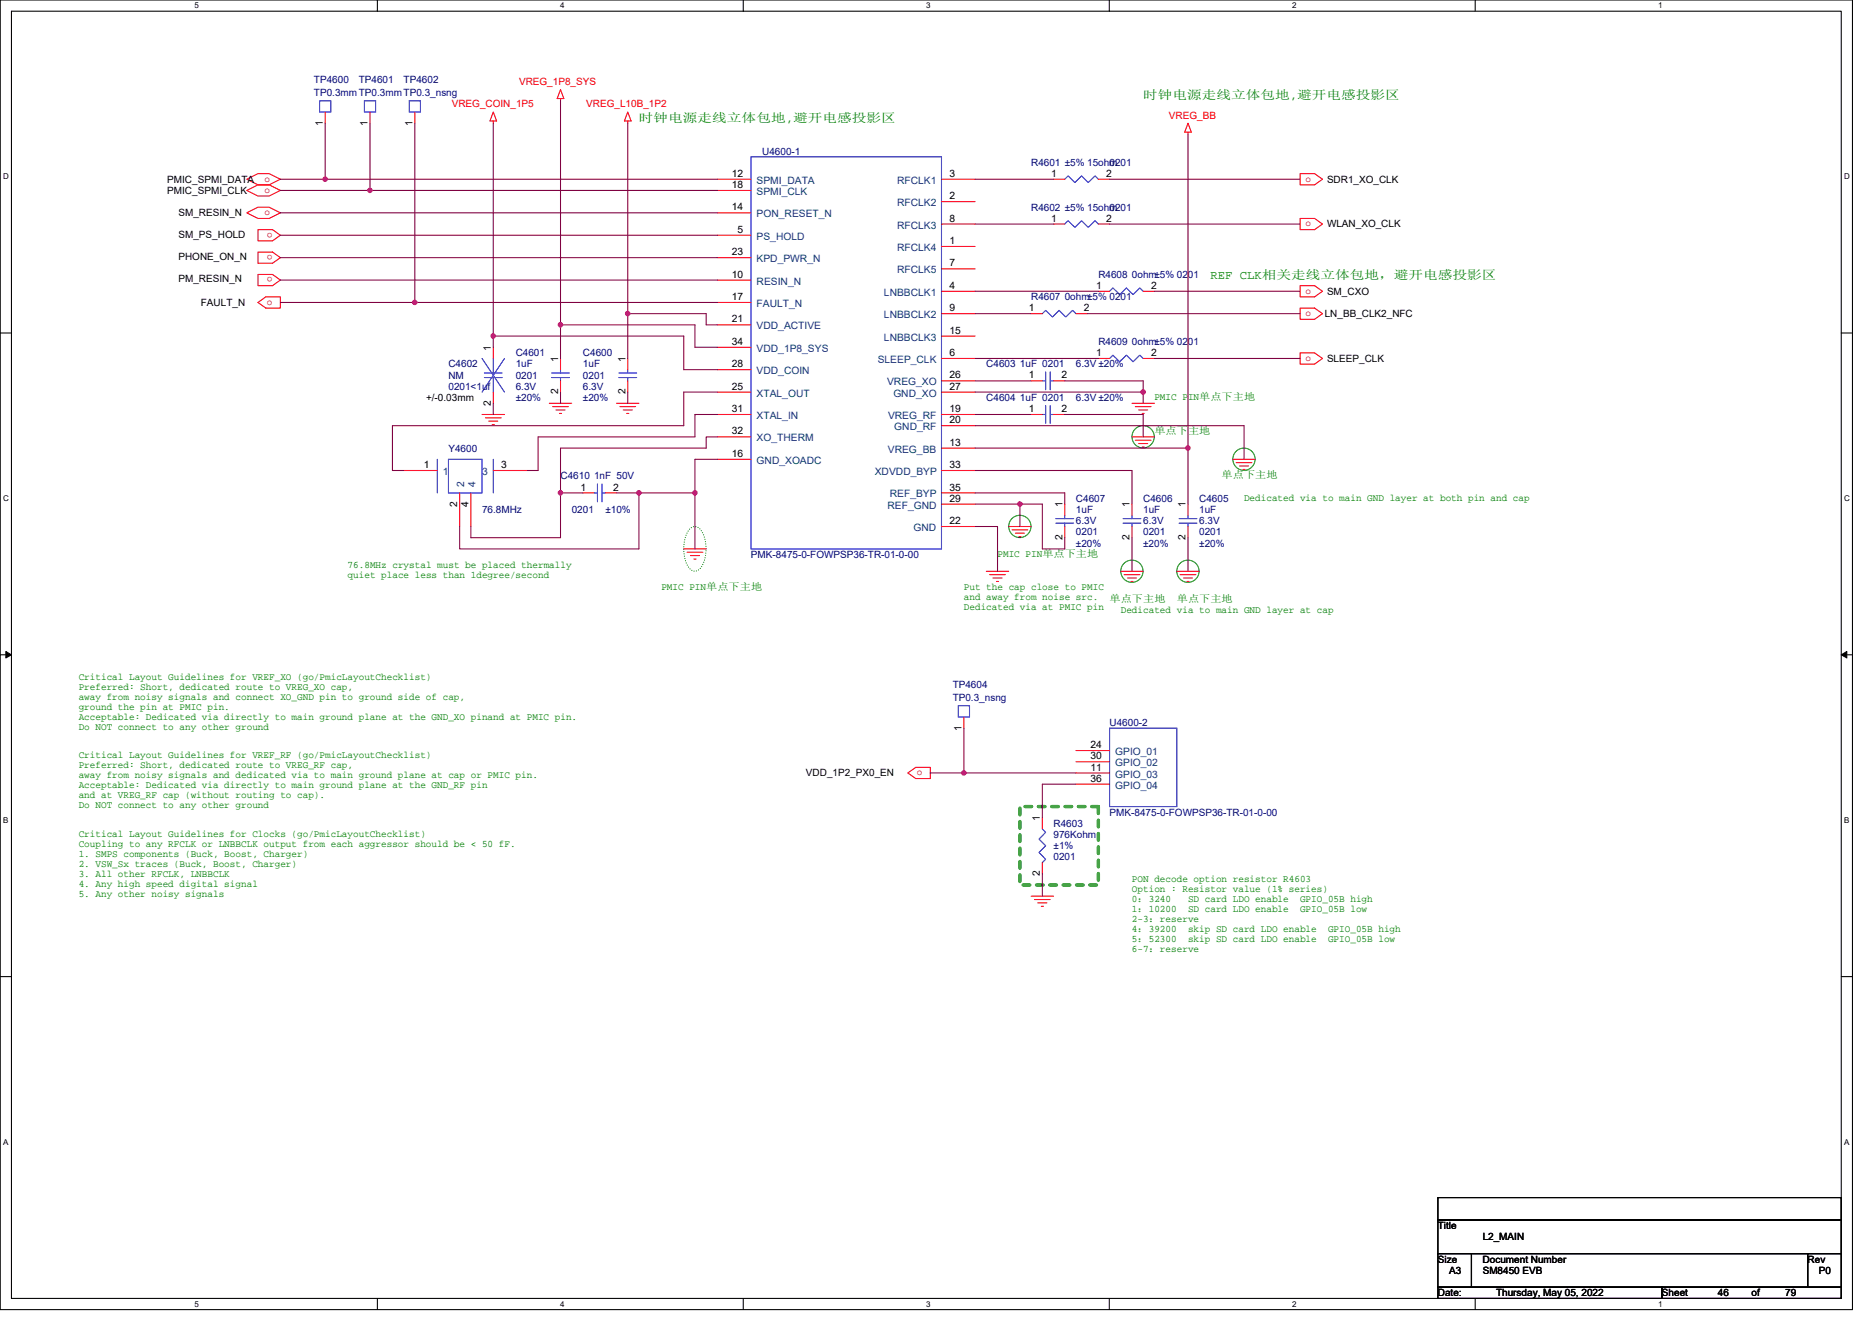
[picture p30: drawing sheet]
<svg xmlns="http://www.w3.org/2000/svg" width="297mm" height="210mm" viewBox="0 0 297 210" stroke-linecap="round" stroke-linejoin="round" font-family="sans-serif">
<defs><g id="words">
<g font-size="1.9" fill="#008000">
<text x="181.4" y="15.8">时钟电源走线立体包地,避开电感投影区</text>
<text x="101.4" y="19.3">时钟电源走线立体包地,避开电感投影区</text>
<text x="192.1" y="44.2">REF CLK相关走线立体包地，避开电感投影区</text>
</g>
<g font-size="1.6" fill="#000080">
<text x="49.8" y="13.1">TP4600</text>
<text x="49.8" y="15.3">TP0.3mmTP0.3mmTP0.3_nsng</text>
<text x="56.9" y="13.1">TP4601</text>
<text x="64" y="13.1">TP4602</text>
<text x="120.9" y="24.5">U4600-1</text>
<text x="163.6" y="26.3">R4601 ±5% 15ohm</text>
<text x="176.1" y="26.3">0201</text>
<text x="163.6" y="33.4">R4602 ±5% 15ohm</text>
<text x="176.1" y="33.4">0201</text>
<text x="163.6" y="47.6">R4607 0ohm±5% 0201</text>
<text x="174.3" y="44.1">R4608 0ohm±5% 0201</text>
<text x="71.2" y="58.3">C4602</text>
<text x="81.8" y="56.5">C4601</text>
<text x="81.8" y="58.3">1uF</text>
<text x="92.5" y="56.5">C4600</text>
<text x="92.5" y="58.3">1uF</text>
<text x="156.5" y="58.3">C4603 1uF 0201</text>
<text x="170.7" y="58.3">6.3V ±20%</text>
<text x="174.3" y="54.8">R4609 0ohm±5% 0201</text>
<text x="71.2" y="60.1">NM</text>
<text x="71.2" y="61.9">0201&lt;1uf</text>
<text x="81.8" y="60.1">0201</text>
<text x="81.8" y="61.9">6.3V</text>
<text x="81.8" y="63.6">±20%</text>
<text x="92.5" y="60.1">0201</text>
<text x="92.5" y="61.9">6.3V</text>
<text x="92.5" y="63.6">±20%</text>
<text x="156.5" y="63.6">C4604 1uF 0201</text>
<text x="170.7" y="63.6">6.3V ±20%</text>
<text x="71.2" y="71.8">Y4600</text>
<text x="88.9" y="76.1">C4610 1nF 50V</text>
<text x="76.5" y="81.4">76.8MHz</text>
<text x="90.7" y="81.4">0201</text>
<text x="96.1" y="81.4">±10%</text>
<text x="170.7" y="79.7">C4607</text>
<text x="170.7" y="81.4">1uF</text>
<text x="170.7" y="83.2">6.3V</text>
<text x="181.4" y="79.7">C4606</text>
<text x="181.4" y="81.4">1uF</text>
<text x="181.4" y="83.2">6.3V</text>
<text x="190.3" y="79.7">C4605</text>
<text x="190.3" y="81.4">1uF</text>
<text x="190.3" y="83.2">6.3V</text>
<text x="119.2" y="88.5">PMK-8475-0-FOWPSP36-TR-01-0-00</text>
<text x="170.7" y="85">0201</text>
<text x="170.7" y="86.8">±20%</text>
<text x="181.4" y="85">0201</text>
<text x="181.4" y="86.8">±20%</text>
<text x="190.3" y="85">0201</text>
<text x="190.3" y="86.8">±20%</text>
<text x="151.2" y="109.2">TP4604</text>
<text x="151.2" y="111.3">TP0.3_nsng</text>
<text x="176.1" y="115.2">U4600-2</text>
<text x="167.2" y="131.2">R4603</text>
<text x="176.1" y="129.4">PMK-8475-0-FOWPSP36-TR-01-0-00</text>
<text x="167.2" y="133">976Kohm</text>
<text x="167.2" y="134.8">±1%</text>
<text x="167.2" y="136.5">0201</text>
</g>
<g font-size="1.6" fill="#f00">
<text x="71.7" y="17.1">VREG_COIN_1P5</text>
<text x="82.4" y="13.5">VREG_1P8_SYS</text>
<text x="93" y="17.1">VREG_L10B_1P2</text>
<text x="185.5" y="18.8">VREG_BB</text>
<text x="42" y="28.8">o</text>
<text x="207.2" y="28.8">o</text>
<text x="42" y="30.6">o</text>
<text x="42" y="34.1">o</text>
<text x="207.2" y="35.9">o</text>
<text x="43.2" y="36.9" transform="rotate(180 43.2 36.9)">o</text>
<text x="43.2" y="40.5" transform="rotate(180 43.2 40.5)">o</text>
<text x="43.2" y="44" transform="rotate(180 43.2 44)">o</text>
<text x="207.2" y="46.6">o</text>
<text x="42.4" y="48.4">o</text>
<text x="207.2" y="50.1">o</text>
<text x="207.2" y="57.3">o</text>
<text x="145.5" y="123">o</text>
</g>
<g font-size="1.6">
<text x="51.2" y="19.9" transform="rotate(-90 51.2 19.9)">1</text>
<text x="58.3" y="19.9" transform="rotate(-90 58.3 19.9)">1</text>
<text x="65.4" y="19.9" transform="rotate(-90 65.4 19.9)">1</text>
<text x="26.5" y="29">PMIC_SPMI_DATA</text>
<text x="116.1" y="28.1">12</text>
<text x="116.1" y="29.8">18</text>
<text x="150.6" y="28.1">3</text>
<text x="166.8" y="28.1">1</text>
<text x="175.5" y="28.1">2</text>
<text x="210.6" y="29">SDR1_XO_CLK</text>
<text x="26.5" y="30.8">PMIC_SPMI_CLK</text>
<text x="28.3" y="34.3">SM_RESIN_N</text>
<text x="116.1" y="33.4">14</text>
<text x="150.6" y="31.6">2</text>
<text x="150.6" y="35.2">8</text>
<text x="166.8" y="35.2">1</text>
<text x="175.5" y="35.2">2</text>
<text x="28.3" y="37.7">SM_PS_HOLD</text>
<text x="28.3" y="41.3">PHONE_ON_N</text>
<text x="116.1" y="40.5">23</text>
<text x="117" y="37">5</text>
<text x="150.6" y="38.7">1</text>
<text x="210.6" y="36.1">WLAN_XO_CLK</text>
<text x="28.3" y="44.8">PM_RESIN_N</text>
<text x="116.1" y="44.1">10</text>
<text x="116.1" y="47.6">17</text>
<text x="150.6" y="42.3">7</text>
<text x="150.6" y="45.8">4</text>
<text x="173.9" y="45.8">1</text>
<text x="182.6" y="45.8">2</text>
<text x="210.6" y="46.8">SM_CXO</text>
<text x="31.9" y="48.5">FAULT_N</text>
<text x="116.1" y="51.2">21</text>
<text x="150.6" y="49.4">9</text>
<text x="150.6" y="53">15</text>
<text x="163.3" y="49.4">1</text>
<text x="172" y="49.4">2</text>
<text x="210.2" y="50.3">LN_BB_CLK2_NFC</text>
<text x="77.9" y="55.6" transform="rotate(-90 77.9 55.6)">1</text>
<text x="88.6" y="57.4" transform="rotate(-90 88.6 57.4)">1</text>
<text x="99.2" y="57.4" transform="rotate(-90 99.2 57.4)">1</text>
<text x="116.1" y="54.7">34</text>
<text x="116.1" y="58.3">28</text>
<text x="150.6" y="56.5">6</text>
<text x="173.9" y="56.5">1</text>
<text x="182.6" y="56.5">2</text>
<text x="210.6" y="57.4">SLEEP_CLK</text>
<text x="67.6" y="63.6">+/-0.03mm</text>
<text x="77.9" y="64.4" transform="rotate(-90 77.9 64.4)">2</text>
<text x="88.6" y="62.6" transform="rotate(-90 88.6 62.6)">2</text>
<text x="99.2" y="62.6" transform="rotate(-90 99.2 62.6)">2</text>
<text x="116.1" y="61.8">25</text>
<text x="116.1" y="65.4">31</text>
<text x="150.6" y="65.4">19</text>
<text x="150.6" y="60.1">26</text>
<text x="150.6" y="61.8">27</text>
<text x="163.3" y="60.1">1</text>
<text x="163.3" y="65.4">1</text>
<text x="168.4" y="60.1">2</text>
<text x="168.4" y="65.4">2</text>
<text x="116.1" y="69">32</text>
<text x="150.6" y="70.7">13</text>
<text x="150.6" y="67.2">20</text>
<text x="67.2" y="74.3">1</text>
<text x="79.5" y="74.3">3</text>
<text x="92.1" y="77.9">1</text>
<text x="97.3" y="77.9">2</text>
<text x="116.1" y="72.5">16</text>
<text x="150.6" y="77.9">35</text>
<text x="150.6" y="74.3">33</text>
<text x="72.6" y="80.4" transform="rotate(-90 72.6 80.4)">2</text>
<text x="74.3" y="80.4" transform="rotate(-90 74.3 80.4)">4</text>
<text x="150.6" y="83.2">22</text>
<text x="150.6" y="79.6">29</text>
<text x="168.6" y="80.5" transform="rotate(-90 168.6 80.5)">1</text>
<text x="179.2" y="80.5" transform="rotate(-90 179.2 80.5)">1</text>
<text x="188.1" y="80.5" transform="rotate(-90 188.1 80.5)">1</text>
<text x="168.6" y="85.7" transform="rotate(-90 168.6 85.7)">2</text>
<text x="179.2" y="85.7" transform="rotate(-90 179.2 85.7)">2</text>
<text x="188.1" y="85.7" transform="rotate(-90 188.1 85.7)">2</text>
<text x="152.6" y="116" transform="rotate(-90 152.6 116)">1</text>
<text x="173" y="118.7">24</text>
<text x="127.9" y="123.2">VDD_1P2_PX0_EN</text>
<text x="173" y="120.5">30</text>
<text x="173" y="122.3">11</text>
<text x="173" y="124.1">36</text>
<text x="165" y="130.3" transform="rotate(-90 165 130.3)">1</text>
<text x="165" y="139.1" transform="rotate(-90 165 139.1)">2</text>
<text x="228.1" y="195.1">Title</text>
<text x="235.3" y="196.8">L2_MAIN</text>
<text x="228.1" y="200.4">Size</text>
<text x="229.9" y="202.2">A3</text>
<text x="235.3" y="200.4">Document Number</text>
<text x="235.3" y="202.2">SM8450 EVB</text>
<text x="286.8" y="200.4">Rev</text>
<text x="288.6" y="202.2">P0</text>
<text x="228.1" y="205.7">Date:</text>
<text x="237.4" y="205.7">Thursday, May 05, 2022</text>
<text x="263.7" y="205.7">Sheet</text>
<text x="272.6" y="205.7">46</text>
<text x="277.9" y="205.7">of</text>
<text x="283.3" y="205.7">79</text>
</g>
<g font-size="1.6" fill="#004080">
<text x="120.1" y="29.2">SPMI_DATA</text>
<text x="142.3" y="29.2">RFCLK1</text>
<text x="120.1" y="30.9">SPMI_CLK</text>
<text x="120.1" y="34.5">PON_RESET_N</text>
<text x="142.3" y="32.7">RFCLK2</text>
<text x="120.1" y="38.1">PS_HOLD</text>
<text x="120.1" y="41.6">KPD_PWR_N</text>
<text x="142.3" y="36.3">RFCLK3</text>
<text x="142.3" y="39.8">RFCLK4</text>
<text x="120.1" y="45.2">RESIN_N</text>
<text x="140.3" y="46.9">LNBBCLK1</text>
<text x="142.3" y="43.4">RFCLK5</text>
<text x="120.1" y="48.7">FAULT_N</text>
<text x="120.1" y="52.3">VDD_ACTIVE</text>
<text x="140.3" y="50.5">LNBBCLK2</text>
<text x="120.1" y="55.8">VDD_1P8_SYS</text>
<text x="120.1" y="59.4">VDD_COIN</text>
<text x="139.3" y="57.6">SLEEP_CLK</text>
<text x="140.3" y="54.1">LNBBCLK3</text>
<text x="120.1" y="62.9">XTAL_OUT</text>
<text x="140.8" y="61.2">VREG_XO</text>
<text x="141.7" y="62.9">GND_XO</text>
<text x="120.1" y="66.5">XTAL_IN</text>
<text x="120.1" y="70.1">XO_THERM</text>
<text x="140.9" y="71.8">VREG_BB</text>
<text x="140.9" y="66.5">VREG_RF</text>
<text x="141.9" y="68.3">GND_RF</text>
<text x="70.3" y="75.4">1</text>
<text x="73.7" y="77.3" transform="rotate(-90 73.7 77.3)">2</text>
<text x="75.5" y="77.3" transform="rotate(-90 75.5 77.3)">4</text>
<text x="76.5" y="75.4">3</text>
<text x="120.1" y="73.6">GND_XOADC</text>
<text x="138.8" y="75.4">XDVDD_BYP</text>
<text x="140.8" y="80.7">REF_GND</text>
<text x="141.2" y="79">REF_BYP</text>
<text x="144.9" y="84.3">GND</text>
<text x="176.9" y="119.8">GPIO_01</text>
<text x="176.9" y="121.6">GPIO_02</text>
<text x="176.9" y="123.4">GPIO_03</text>
<text x="176.9" y="125.2">GPIO_04</text>
</g>
<g font-size="1.6" fill="#008000">
<text x="183.2" y="63.5">PMIC PIN单点下主地</text>
<text x="183.2" y="68.8">单点下主地</text>
<text x="193.8" y="75.9">单点下主地</text>
<text x="197.4" y="79.5">Dedicated via to main GND layer at both pin and cap</text>
<text x="158.3" y="88.4">PMIC PIN单点下主地</text>
<text x="55.2" y="90.1">76.8MHz crystal must be placed thermally</text>
<text x="55.2" y="91.7">quiet place less than 1degree/second</text>
<text x="104.9" y="93.7">PMIC PIN单点下主地</text>
<text x="152.9" y="93.7">Put the cap close to PMIC</text>
<text x="152.9" y="95.3">and away from noise src.</text>
<text x="176.1" y="95.5">单点下主地</text>
<text x="186.7" y="95.5">单点下主地</text>
<text x="152.9" y="96.9">Dedicated via at PMIC pin</text>
<text x="177.8" y="97.3">Dedicated via to main GND layer at cap</text>
<text x="12.5" y="107.9">Critical Layout Guidelines for VREF_XO (go/PmicLayoutChecklist)</text>
<text x="12.5" y="109.5">Preferred: Short, dedicated route to VREG_XO cap,</text>
<text x="12.5" y="111.1">away from noisy signals and connect XO_GND pin to ground side of cap,</text>
<text x="12.5" y="112.7">ground the pin at PMIC pin.</text>
<text x="12.5" y="114.3">Acceptable: Dedicated via directly to main ground plane at the GND_XO pinand at PMIC pin.</text>
<text x="12.5" y="115.9">Do NOT connect to any other ground</text>
<text x="12.5" y="120.4">Critical Layout Guidelines for VREF_RF (go/PmicLayoutChecklist)</text>
<text x="12.5" y="122">Preferred: Short, dedicated route to VREG_RF cap,</text>
<text x="12.5" y="123.5">away from noisy signals and dedicated via to main ground plane at cap or PMIC pin.</text>
<text x="12.5" y="125.1">Acceptable: Dedicated via directly to main ground plane at the GND_RF pin</text>
<text x="12.5" y="126.7">and at VREG_RF cap (without routing to cap).</text>
<text x="12.5" y="128.3">Do NOT connect to any other ground</text>
<text x="12.5" y="132.8">Critical Layout Guidelines for Clocks (go/PmicLayoutChecklist)</text>
<text x="12.5" y="134.4">Coupling to any RFCLK or LNBBCLK output from each aggressor should be &lt; 50 fF.</text>
<text x="12.5" y="136">1. SMPS components (Buck, Boost, Charger)</text>
<text x="12.5" y="137.6">2. VSW_Sx traces (Buck, Boost, Charger)</text>
<text x="12.5" y="139.2">3. All other RFCLK, LNBBCLK</text>
<text x="12.5" y="140.8">4. Any high speed digital signal</text>
<text x="12.5" y="142.3">5. Any other noisy signals</text>
<text x="179.6" y="139.9">PON decode option resistor R4603</text>
<text x="179.6" y="141.5">Option : Resistor value (1% series)</text>
<text x="179.6" y="143.1">0：3240</text>
<text x="188.5" y="143.1">SD card LDO enable</text>
<text x="206.3" y="143.1">GPIO_05B high</text>
<text x="179.6" y="147.9">4：39200</text>
<text x="179.6" y="144.7">1：10200</text>
<text x="179.6" y="146.3">2-3：reserve</text>
<text x="179.6" y="149.5">5：52300</text>
<text x="188.5" y="144.7">SD card LDO enable</text>
<text x="188.5" y="147.9">skip SD card LDO enable</text>
<text x="188.5" y="149.5">skip SD card LDO enable</text>
<text x="206.3" y="144.7">GPIO_05B low</text>
<text x="210.7" y="147.9">GPIO_05B high</text>
<text x="210.7" y="149.5">GPIO_05B low</text>
<text x="179.6" y="151">6-7：reserve</text>
</g>
<g font-size="1.3">
<text x="30.8" y="1.3">5</text>
<text x="88.9" y="1.3">4</text>
<text x="147" y="1.3">3</text>
<text x="205" y="1.3">2</text>
<text x="263.1" y="1.3">1</text>
<text x=".5" y="28.4">D</text>
<text x="292.6" y="28.4">D</text>
<text x=".5" y="79.5">C</text>
<text x="292.6" y="79.5">C</text>
<text x=".5" y="130.6">B</text>
<text x="292.6" y="130.6">B</text>
<text x=".5" y="181.7">A</text>
<text x="292.6" y="181.7">A</text>
<text x="30.8" y="207.4">5</text>
<text x="88.9" y="207.4">4</text>
<text x="147" y="207.4">3</text>
<text x="205" y="207.4">2</text>
<text x="263.1" y="207.4">1</text>
</g>
</g></defs>
<path d="M0 0h293.9v207.9h-293.9zM1.8 1.8h290.4v204.3h-290.4z" fill="none" stroke="#000" stroke-width=".17"/>
<g fill="#fff">
<path d="M30.8 .2h.7v1.4h-.7z"/>
<path d="M30.8 206.3h.7v1.4h-.7z"/>
</g>
<path d="M59.9 0v1.8M59.9 206.1v1.8" fill="none" stroke="#000" stroke-width=".17"/>
<g fill="#fff">
<path d="M88.9 .2h.7v1.4h-.7z"/>
<path d="M88.9 206.3h.7v1.4h-.7z"/>
</g>
<path d="M117.9 0v1.8M117.9 206.1v1.8" fill="none" stroke="#000" stroke-width=".17"/>
<g fill="#fff">
<path d="M147 .2h.7v1.4h-.7z"/>
<path d="M147 206.3h.7v1.4h-.7z"/>
</g>
<path d="M176 0v1.8M176 206.1v1.8" fill="none" stroke="#000" stroke-width=".17"/>
<g fill="#fff">
<path d="M205 .2h.7v1.4h-.7z"/>
<path d="M205 206.3h.7v1.4h-.7z"/>
</g>
<path d="M234.1 0v1.8M234.1 206.1v1.8" fill="none" stroke="#000" stroke-width=".17"/>
<g fill="#fff">
<path d="M263.1 .2h.7v1.4h-.7z"/>
<path d="M263.1 206.3h.7v1.4h-.7z"/>
<path d="M.5 27.3h.9v1.4h-.9z"/>
<path d="M292.6 27.3h.9v1.4h-.9z"/>
<path d="M.5 78.4h.9v1.4h-.9z"/>
<path d="M292.6 78.4h.9v1.4h-.9z"/>
</g>
<path d="M0 52.9h1.8M292.2 52.9h1.7" fill="none" stroke="#000" stroke-width=".17"/>
<g fill="#fff">
<path d="M.5 129.5h.8v1.4h-.8z"/>
<path d="M292.6 129.5h.9v1.4h-.9z"/>
</g>
<path d="M0 103.9h1.8M292.2 103.9h1.7" fill="none" stroke="#000" stroke-width=".17"/>
<path d="M.9 103.4l.9 .5-.9 .5zM292.2 103.9l.8-.5v1z" fill="#000" stroke="#000" stroke-width=".16"/>
<g fill="#fff">
<path d="M.5 180.5h.8v1.4h-.8z"/>
<path d="M292.6 180.5h.9v1.4h-.9z"/>
</g>
<path d="M0 155h1.8M292.2 155h1.7M228.2 190.1h64v3.5h-64zM228.2 193.6h64v5.4h-64zM228.2 199h5.3v5.3h-5.3zM233.5 199h53.3v5.3h-53.3zM286.8 199h5.4v5.3h-5.4zM228.2 204.3h35.5v1.8h-35.5zM263.7 204.3h28.5v1.8h-28.5z" fill="none" stroke="#000" stroke-width=".17"/>
<path d="M161.8 128h12.5v12.5h-12.5z" fill="none" stroke="#008000" stroke-width=".53" stroke-dasharray="1.1 1.1"/>
<g fill="none" stroke="#008000" stroke-width=".17">
<circle cx="181.4" cy="69.3" r="1.77"/>
<circle cx="197.4" cy="72.9" r="1.77"/>
<circle cx="161.8" cy="83.6" r="1.77"/>
<circle cx="179.6" cy="90.7" r="1.77"/>
<circle cx="188.5" cy="90.7" r="1.77"/>
</g>
<path d="M109.5 83.9a1.11 1.11 0 0 1 1.9 .4 5.8 5.8 0 0 1-.4 6 1.11 1.11 0 0 1-1.8-.4 5.9 5.9 0 0 1 .3-6z" fill="none" stroke="#008000" stroke-width=".17" stroke-dasharray="0 .3"/>
<g fill="none" stroke="#f00" stroke-width=".17">
<path d="M51.6 17.8v1.8M58.7 17.8v1.8M65.8 17.8v1.8M78.3 17.8l.5 1.4h-1.1zM78.3 19.2v.4M88.9 14.2l.6 1.4h-1.1zM88.9 15.6v.4M99.6 17.8l.5 1.4h-1zM99.6 19.2v.4M188.5 19.6l.5 1.4h-1zM39.2 28.4l1.7-.8h1.8l1.8 .8-1.8 .9h-1.8zM39.2 30.2l1.7-.9h1.8l1.8 .9-1.8 .9h-1.8z"/>
<path d="M39.2 33.8l1.7-.9h1.8l1.8 .9-1.8 .9h-1.8zM40.9 36.4h2.3l1.3 .9-1.3 .9h-2.3zM113.8 28.4h5.4M113.8 30.2h5.4M113.8 33.8h5.4M113.8 37.3h5.4M149.4 28.4h5.3M149.4 32h5.3M149.4 35.6h5.3M149.4 39.1h5.3M167.2 35.6h1.7M167.2 28.4h1.7"/>
<path d="M174.3 35.6h1.8M174.3 28.4h1.8M188.5 21v.3M206.3 27.6h2.3l1.2 .8-1.2 .9h-2.3zM206.3 34.7h2.3l1.2 .9-1.2 .8h-2.3zM40.9 48l1.3-.9h2.3v1.8h-2.3zM40.9 40h2.3l1.3 .9-1.3 .9h-2.3zM40.9 43.6h2.3l1.3 .8-1.3 .9h-2.3zM78.3 55.1v1.8M88.9 56.9v1.8M99.6 56.9v1.8M113.8 40.9h5.4"/>
<path d="M113.8 44.4h5.4M113.8 48h5.4M113.8 51.6h5.4M113.8 55.1h5.4M113.8 58.7h5.4M149.4 42.7h5.3M149.4 46.2h5.3M149.4 49.8h5.3M149.4 53.3h5.3M149.4 56.9h5.3M163.6 49.8h1.8M170.7 49.8h1.8"/>
<path d="M174.3 56.9h1.8M174.3 46.2h1.8M181.4 56.9h1.8M181.4 46.2h1.8M206.3 45.3h2.3l1.2 .9-1.2 .9h-2.3zM206.3 56h2.3l1.2 .9-1.2 .9h-2.3zM206.3 48.9h2.3l1.2 .9-1.2 .9h-2.3zM64 74.7h5.4M72.9 78.2v5.4M74.7 78.2v5.4M76.5 65.8h3.5M77 66.3h2.5"/>
<path d="M77.6 66.8h1.4M78.1 67.4h.3M78.3 62.2v1.8M78.3 74.7h5.3M87.2 64h3.5M87.7 64.5h2.5M88.2 65.1h1.5M88.8 65.6h.3M88.9 60.5v1.7M92.5 78.2h1.8M96.1 78.2h1.7M97.8 64h3.6"/>
<path d="M98.4 64.5h2.5M98.9 65.1h1.4M99.4 65.6h.4M99.6 60.5v1.7M113.8 62.2h5.4M113.8 65.8h5.4M113.8 69.3h5.4M113.8 72.9h5.4M149.4 60.5h5.3M149.4 62.2h5.3M149.4 65.8h5.3M149.4 67.6h5.3"/>
<path d="M149.4 71.1h5.3M149.4 74.7h5.3M149.4 78.2h5.3M163.6 60.5h1.8M163.6 65.8h1.8M167.2 60.5h1.7M167.2 65.8h1.7M179.6 69.3h3.6M179.6 64h3.6M180.1 69.9h2.5M180.1 64.5h2.5M180.7 70.4h1.4"/>
<path d="M180.7 65.1h1.4M181.2 71h.4M181.2 65.6h.4M195.6 72.9h3.6M196.1 73.4h2.5M196.7 74h1.4M197.2 74.5h.4M108.5 87.1h3.6M109 87.7h2.5M109.6 88.2h1.4M110.1 88.7h.3M149.4 80h5.3"/>
<path d="M149.4 83.6h5.3M156.5 90.7h3.6M157 91.2h2.5M157.6 91.7h1.4M158.1 92.3h.4M160.1 83.6h3.5M160.6 84.1h2.5M161.1 84.6h1.5M161.7 85.2h.3M168.9 80v1.8M168.9 83.6v1.7M177.8 90.7h3.6"/>
<path d="M178.4 91.2h2.5M178.9 91.7h1.4M179.4 92.3h.4M179.6 80v1.8M179.6 83.6v1.7M186.7 90.7h3.6M187.3 91.2h2.5M187.8 91.7h1.4M188.3 92.3h.4M188.5 80v1.8M188.5 83.6v1.7M152.9 113.8v1.8"/>
<path d="M170.7 119.1h5.4M144.1 122.7l1.2-.9h2.3v1.8h-2.3zM165.4 129.8v1.8M165.4 136.9v1.8M170.7 120.9h5.4M170.7 122.7h5.4M170.7 124.5h5.4M163.6 142.2h3.6M164.1 142.8h2.5M164.7 143.3h1.4M165.2 143.8h.4"/>
</g>
<g fill="none" stroke="#00f" stroke-width=".17">
<path d="M50.7 16h1.8v1.8h-1.8zM57.8 16h1.8v1.8h-1.8zM64.9 16h1.8v1.8h-1.8zM119.2 24.9h30.2v62.2h-30.2zM168.9 35.6l.6-.6 1.1 1.1 1-1.1 1.1 1.1 1.1-1.1 .5 .6M168.9 28.4l.6-.5 1.1 1.1 1-1.1 1.1 1.1 1.1-1.1 .5 .5M76.5 56.9l3.5 5.3M76.9 59.2h2.8M76.9 59.9h2.8M78.3 56.9v2.3M78.3 59.9v2.3M80 56.9l-3.5 5.3"/>
<path d="M87.5 59.2h2.9M87.5 59.9h2.9M88.9 58.7v.5M88.9 59.9v.6M98.2 59.2h2.8M98.2 59.9h2.8M99.6 58.7v.5M99.6 59.9v.6M165.4 49.8l.5-.5 1.1 1 1.1-1 1 1 1.1-1 .5 .5M165.9 59v2.9M166.6 59v2.9M176.1 56.9l.5-.5 1.1 1 1-1 1.1 1 1.1-1 .5 .5"/>
<path d="M176.1 46.2l.5-.5 1.1 1.1 1-1.1 1.1 1.1 1.1-1.1 .5 .5M69.4 72.9v5.3M71.2 72.9h5.3v5.3h-5.3zM78.3 72.9v5.3M94.3 78.2h.5M94.8 76.8v2.9M95.5 76.8v2.9M95.5 78.2h.6M165.4 60.5h.5M165.4 65.8h.5M165.9 64.4v2.8M166.6 60.5h.6"/>
<path d="M166.6 64.4v2.8M166.6 65.8h.6M167.5 82.3h2.9M167.5 83h2.9M168.9 81.8v.5M168.9 83v.6M178.2 82.3h2.8M178.2 83h2.8M179.6 81.8v.5M179.6 83v.6M187.1 82.3h2.8M187.1 83h2.8"/>
<path d="M188.5 81.8v.5M188.5 83v.6M152.1 112h1.7v1.8h-1.7zM176.1 115.6h10.6v12.4h-10.6zM165.4 131.6l.5 .5-1 1.1 1 1-1 1.1 1 1.1-.5 .5"/>
</g>
<g fill="none" stroke="#800040" stroke-width=".17">
<path d="M51.6 19.6v8.8h62.2M58.7 19.6v10.6h55.1M65.8 19.6v28.4h48M78.3 19.6v33.7M88.9 16v35.6M99.6 19.6v30.2h12.5v1.8h1.7M44.5 33.8h69.3M44.5 37.3h69.3M44.5 28.4h7.1M44.5 30.2h14.2M154.7 28.4h12.5M154.7 35.6h12.5"/>
<path d="M176.1 28.4h30.2M176.1 35.6h30.2M188.5 21.3v49.8h-33.8M44.5 40.9h69.3M44.5 44.4h69.3M44.5 48h21.3M78.3 53.3h30.2v5.4h5.3M78.3 53.3v1.8M88.9 51.6v5.3M88.9 51.6h21.4v3.5h3.5M99.6 49.8v7.1M154.7 46.2h19.6"/>
<path d="M154.7 49.8h8.9M154.7 56.9h19.6M172.5 49.8h33.8M183.2 56.9h23.1M183.2 46.2h23.1M78.3 64v1.8M88.9 62.2v1.8M92.5 78.2h-3.6v7.1h-14.2v-1.7M97.8 78.2h3.6v8.9h-28.5v-3.5M99.6 62.2v1.8M101.4 78.2h8.9v8.9M113.8 62.2h-5.3v5.4h-46.2v7.1h1.7"/>
<path d="M113.8 65.8h-3.5v3.5h-24.9v5.4h-1.8M113.8 72.9h-3.5v5.3M113.8 69.3h-1.7v1.8h-23.2v7.1M154.7 65.8h8.9M154.7 60.5h8.9M154.7 74.7h24.9v5.3M154.7 78.2h14.2v1.8M154.7 67.6h42.7v5.3M154.7 62.2h26.7M168.9 65.8h12.5v3.5M168.9 60.5h12.5v1.7M181.4 62.2v1.8"/>
<path d="M188.5 71.1v8.9M154.7 80h7.1M154.7 83.6h3.6v7.1M161.8 83.6v-3.6h3.6v7.1h3.5v-1.8M179.6 85.3v5.4M188.5 85.3v5.4M152.9 115.6v7.1h17.8M147.6 122.7h5.3M165.4 138.7v3.5M170.7 124.5h-5.3v5.3"/>
</g>
<g fill="#f0f" stroke="#f0f" stroke-width=".17">
<circle cx="99.6" cy="49.8" r=".35"/>
<circle cx="88.9" cy="51.5" r=".35"/>
<circle cx="188.5" cy="71.1" r=".35"/>
<circle cx="51.6" cy="28.4" r=".35"/>
<circle cx="58.7" cy="30.2" r=".35"/>
<circle cx="65.8" cy="48" r=".35"/>
<circle cx="101.4" cy="78.2" r=".35"/>
<circle cx="88.9" cy="78.2" r=".35"/>
<circle cx="78.3" cy="53.3" r=".35"/>
<circle cx="152.9" cy="122.7" r=".35"/>
<circle cx="161.8" cy="80" r=".35"/>
<circle cx="110.3" cy="78.2" r=".35"/>
<circle cx="181.4" cy="62.2" r=".35"/>
</g>
<use href="#words"/>
</svg>
